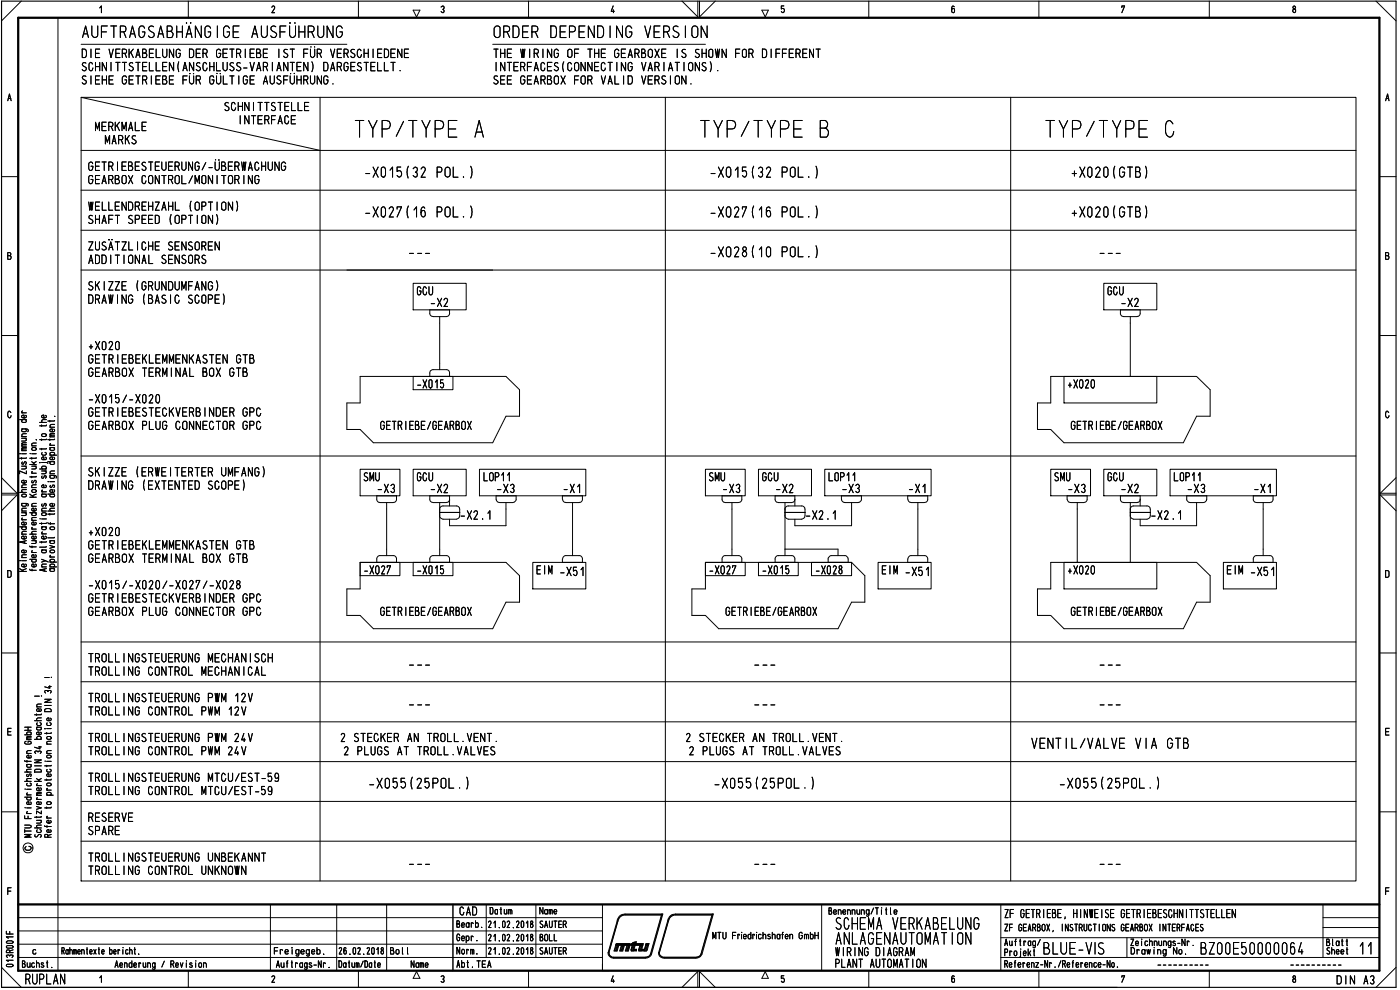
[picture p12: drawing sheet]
<svg xmlns="http://www.w3.org/2000/svg" width="420mm" height="297mm" viewBox="0 0 420 297" stroke-linecap="round" stroke-linejoin="round" font-family="sans-serif">
<defs><g id="words">
<g font-size="7.3">
<text x="110.3" y="41.3">YP/-YP1 A</text>
<text x="213.9" y="41.3">YP/-YP1 B</text>
<text x="317.6" y="41.3">YP/-YP1 G</text>
</g>
<g font-size="6.2">
<text x="205.5" y="5">\/</text>
<text x="203.6" y="296.1">/\</text>
</g>
<g font-size="4.6">
<text x="109.2" y="53.3">-X015(32 POL.)</text>
<text x="212.8" y="53.3">-X015(32 POL.)</text>
<text x="321.4" y="53.3">d020(GTB)</text>
<text x="109.2" y="65.3">-X027(16 POL.)</text>
<text x="212.8" y="65.3">-X027(16 POL.)</text>
<text x="321.3" y="65.3">+X020(GTB)</text>
<text x="309.5" y="224.7">VE\T L/VALVE V A GIB</text>
<text x="110.4" y="236.6">-X055(25POL.)</text>
<text x="214" y="236.6">-X055(25POL.)</text>
<text x="317.7" y="236.6">-X055(25POL.)</text>
<text x="7.5" y="295.4">RUPLAN</text>
</g>
<g font-size="3.9">
<text x="24.4" y="17.4">DIE VERKABELUNG DER GETRIEBE IST FÜR VERSCHIEDENE</text>
<text x="147.9" y="17.4">THE WIRING OF THE GEARBOXE IS SHOWN FOR DIFFERENT</text>
<text x="24.3" y="21.4">SCHNITTSTELLEN(ANSCHLUSS-VARIANTEN) DARGESTELLT.</text>
<text x="148.4" y="21.4">INTERFACES(CONNECTING VARIATIONS).</text>
<text x="24.3" y="25.4">SIEHE GETRIEBE FÜR GÜLTIGE AUSFÜHRUNG.</text>
<text x="147.8" y="25.4">SEE GEARBOX FOR VALID VERSION.</text>
<text x="67.1" y="33.4">SCHNITTSTELLE</text>
<text x="28.5" y="39.4">MERKMALE</text>
<text x="71.8" y="37.3">INTERFACE</text>
<text x="31.5" y="43.3">MARKS</text>
<text x="26.4" y="51.3">GETRIEBESTEUERUNG/ZBERWACHUNG</text>
<text x="26.4" y="55.3">GEARBOX CONTROL/MONITORING</text>
<text x="26.5" y="63.2">WELLENDREHZAHL (OPTION)</text>
<text x="26.2" y="67.2">SHAFT SPEED (OPTION)</text>
<text x="26.2" y="75.2">ZUSÄTZLICHE SENSOREN</text>
<text x="122.3" y="77.2">---</text>
<text x="212.8" y="77.2">-X028(10 POL.)</text>
<text x="329.6" y="77.3">---</text>
<text x="26.5" y="79.2">ADDITIONAL SENSORS</text>
<text x="26.2" y="87.2">SKIZZE (GRUNDUMFANG)</text>
<text x="125" y="88.7">GCU</text>
<text x="332.3" y="88.6">GCU</text>
<text x="26.3" y="91.2">DRAWING (BASIC SCORE)</text>
<text x="128.9" y="92.1">-X2</text>
<text x="336.2" y="92.1">-X2</text>
<text x="26.4" y="105.1">+X020</text>
<text x="26.4" y="109.1">GETRIEBEKLEMMENKASTEN GTB</text>
<text x="26.4" y="113.1">GEARBOX TERMINAL BOX GTB</text>
<text x="128.7" y="113.1">r</text>
<text x="133.3" y="113.2">'</text>
<text x="124.9" y="116.6">-X015</text>
<text x="320.3" y="116.6">+X020</text>
<text x="26.3" y="121.1">-X015/-X020</text>
<text x="26.4" y="125.1">GETRIEBESTECKVERBINDER OPC</text>
<text x="26.4" y="129">GEARBOX FLUG CONNECTOR OPC</text>
<text x="114" y="129">GETRIEBE/GEARBOX</text>
<text x="321.3" y="129">GETRIEBE/GEARBOX</text>
<text x="26.2" y="143">SKIZZE (ERWEITERTER UMFANG)</text>
<text x="26.3" y="147">DRAWING (EXTENTED SCORE)</text>
<text x="108.9" y="144.4">SMU</text>
<text x="113" y="148">-X3</text>
<text x="125" y="144.4">GCU</text>
<text x="128.9" y="148">-X2</text>
<text x="145" y="144.4">LOP11</text>
<text x="148.8" y="148">-X3</text>
<text x="168.8" y="148">-X1</text>
<text x="212.5" y="144.4">SMU</text>
<text x="216.6" y="148">-X3</text>
<text x="228.7" y="144.4">GCU</text>
<text x="232.6" y="148">-X2</text>
<text x="248.5" y="144.4">LOP11</text>
<text x="252.4" y="148">-X3</text>
<text x="272.5" y="148">-X1</text>
<text x="316.3" y="144.4">SMU</text>
<text x="320.3" y="148">-X3</text>
<text x="332.3" y="144.4">GCU</text>
<text x="336.2" y="148">-X2</text>
<text x="352.1" y="144.4">LOP11</text>
<text x="356.1" y="148">-X3</text>
<text x="376.1" y="148">-X1</text>
<text x="138.1" y="156">-X2.1</text>
<text x="235.4" y="156">.</text>
<text x="241.7" y="156">-X2.1</text>
<text x="338.8" y="156">,</text>
<text x="345.3" y="156">-X2.1</text>
<text x="26.6" y="160.9">+X020</text>
<text x="26.4" y="164.9">GETRIEBEKLEMMENKASTEN GTB</text>
<text x="26.4" y="168.9">GEARBOX TERMINAL BOX GTB</text>
<text x="109" y="172.4">-X027</text>
<text x="124.9" y="172.4">-X015</text>
<text x="160.9" y="172.4">EIM -X51</text>
<text x="212.6" y="172.4">-X027</text>
<text x="228.5" y="172.4">-X015</text>
<text x="244.5" y="172.4">-X028</text>
<text x="264.5" y="172.3">EIM -X51</text>
<text x="320.3" y="172.4">+X020</text>
<text x="368" y="172.4">EIM -X51</text>
<text x="26.3" y="176.9">-X015/-X020/-X027/-X028</text>
<text x="26.4" y="180.8">GETRIEBESTECKVERBINDER OPC</text>
<text x="26.4" y="184.8">GEARBOX PLUG CONNECTOR OPC</text>
<text x="114" y="184.8">GETRIEBE/GEARBOX</text>
<text x="217.7" y="184.8">GETRIEBE/GEARBOX</text>
<text x="321.3" y="184.8">GETRIEBE/GEARBOX</text>
<text x="26.4" y="198.8">TROLLINGSTEUERUNG MECHANISCH</text>
<text x="26.4" y="202.8">TROLLING CONTROL MECHANICAL</text>
<text x="122.3" y="200.7">---</text>
<text x="226" y="200.7">---</text>
<text x="329.6" y="200.7">---</text>
<text x="26.4" y="210.7">TROLLINGSTEUERUNG PWM 12V</text>
<text x="26.4" y="214.7">TROLLING CONTROL PWM 12V</text>
<text x="26.4" y="222.7">TROLLINGSTEUERUNG PWM 24V</text>
<text x="26.4" y="226.7">TROLLING CONTROL PWM 24V</text>
<text x="102" y="222.7">2 STECKER AN TROLL.VENT.</text>
<text x="102.9" y="226.7">2 FLUGS AT TROLL.VALVES</text>
<text x="205.7" y="222.7">2 STECKER AN TROLL.VENT.</text>
<text x="206.6" y="226.7">2 FLUGS AT TROLL.VALVES</text>
<text x="26.4" y="234.6">TROLLINGSTEUERUNG MTCU/EST-59</text>
<text x="26.4" y="238.6">TROLLING CONTROL MTCU/EST-59</text>
<text x="26.2" y="250.6">SPARE</text>
<text x="26.4" y="246.6">RESERVE</text>
<text x="26.4" y="258.6">TROLLINGSTEUERUNG UNBEKANNT</text>
<text x="26.4" y="262.6">TROLLING CONTROL UNKNOWN</text>
<text x="137.8" y="274.7">CAD</text>
<text x="301.3" y="275.5">ZF GETRIEBE, HINWEISE GETRIEBESCHNITTSTELLEN</text>
<text x="250.7" y="286.9">WIRING DIAGRAM</text>
<text x="250.4" y="290.4">PLANT AUTOMATION</text>
<text x="401" y="295.4">DIN A3</text>
</g>
<g font-size="3.2">
<text x="24.6" y="11.4">AUFTUGSA3</text>
<text x="53.1" y="11.4">— Ä\G</text>
<text x="66.8" y="11.4">G1</text>
<text x="75.4" y="11.4">AUSFÜ — RU\G</text>
<text x="148" y="11.4">OR31R</text>
<text x="164.8" y="11.4">313</text>
<text x="173.3" y="11.4">1\3</text>
<text x="193.4" y="11.4">VlS</text>
<text x="112.9" y="150.7">l</text>
<text x="118.4" y="150.7">J</text>
<text x="128.8" y="150.7">l</text>
<text x="148.7" y="150.7">l</text>
<text x="154.2" y="150.7">J</text>
<text x="168.6" y="150.7">l</text>
<text x="174.2" y="150.7">J</text>
<text x="216.5" y="150.7">l</text>
<text x="222.1" y="150.7">J</text>
<text x="232.4" y="150.7">l</text>
<text x="252.3" y="150.7">l</text>
<text x="257.9" y="150.7">J</text>
<text x="272.2" y="150.7">l</text>
<text x="277.9" y="150.7">J</text>
<text x="320.1" y="150.7">l</text>
<text x="325.8" y="150.7">J</text>
<text x="336.1" y="150.7">l</text>
<text x="356" y="150.7">l</text>
<text x="361.5" y="150.7">J</text>
<text x="375.9" y="150.7">l</text>
<text x="381.5" y="150.7">J</text>
<text x="375.1" y="168.9">(</text>
<text x="146.9" y="274.3">Datum</text>
<text x="161.9" y="274.4">Name</text>
<text x="248.6" y="274.5">Benennung/Title</text>
<text x="136.9" y="278.4">Bearb.</text>
<text x="146.4" y="278.4">21.02.2018</text>
<text x="161.9" y="278.4">SAUTER</text>
<text x="213.7" y="281.9">MTU Friedrichshafen GmbH</text>
<text x="250.6" y="278.4">SC</text>
<text x="255.8" y="278.4">—lid</text>
<text x="267.8" y="279">V.7_.• •(A311__U\l)</text>
<text x="301.4" y="279.5">ZF GEARBOX,</text>
<text x="318.6" y="279.5">INSTRUGT IONS GEARBOX INTERFACES</text>
<text x="9.7" y="286.4">c</text>
<text x="18.4" y="286.4">Rahmentexte Bericht.</text>
<text x="82.2" y="286.4">Freigegeb.</text>
<text x="101.6" y="286.4">26.02.2018</text>
<text x="117" y="286.4">Bol I</text>
<text x="136.9" y="282.4">Gebt' .</text>
<text x="137" y="286.4">Norm.</text>
<text x="146.4" y="282.4">21.02.2018</text>
<text x="146.4" y="286.4">21.02.2018</text>
<text x="161.9" y="286.4">SAUTER</text>
<text x="161.9" y="282.4">BOLL</text>
<text x="250.7" y="283.5">A\LAG: \AUTOldT</text>
<text x="301.4" y="283.8">Auftrag/</text>
<text x="301.4" y="286.4">projel°</text>
<text x="339.2" y="286.4">=1</text>
<text x="398" y="283.9">Blatt</text>
<text x="6.5" y="290.4">Buchst.</text>
<text x="34.3" y="290.4">Aenderung / Revision</text>
<text x="82.8" y="290.4">Auftrags-Nr.</text>
<text x="101.5" y="290.4">Datum/Date</text>
<text x="123.2" y="290.4">Name</text>
<text x="136.9" y="290.4">Abt.TEA</text>
<text x="301.4" y="290.4">Referenz-Nr./Reference-No.</text>
</g>
<g font-size="3.1">
<text x="8" y="171.6" transform="rotate(-90 8 171.6)">Keine Aenderung ohne Zustimmung der</text>
<text x="11" y="171.4" transform="rotate(-90 11 171.4)">federfuehrenden Konstruktion.</text>
<text x="14.1" y="171.6" transform="rotate(-90 14.1 171.6)">Any alterations are subiect to the</text>
<text x="16.5" y="171.6" transform="rotate(-90 16.5 171.6)">approval of the design department.</text>
<text x="9.5" y="251.4" transform="rotate(-90 9.5 251.4)">MTU Friedrichshafen GmbH</text>
<text x="12.5" y="251.4" transform="rotate(-90 12.5 251.4)">Schutzvermerk DIN 34 beachten</text>
<text x="15.5" y="251.4" transform="rotate(-90 15.5 251.4)">Rotor to protection notice DIN 34 !</text>
</g>
</g></defs>
<g fill="none" stroke="#000" stroke-width=".3">
<path d="M6.4 .3l-5.9 6M17.4 5.3v286M24.3 13.3h79.8M29.9 2.4l.5-.6v2M56.5 .3v5M81.6 2.2l.3-.4 .5 .2v.5l-.8 1.3h.8M107.6 .3v5M124 3h2l-1 2.1zM132.4 2.1a.47 .47 0 0 1 .7-.2 .47 .47 0 0 1 0 .7l-.2 .2a.49 .49 0 0 1 .3 .8 .49 .49 0 0 1-.8-.1M147.9 13.3h63.8M158.6 .3v5M184 1.8l-.6 1.6h1"/>
<path d="M184.1 3v.8M214.7 .3l-4.8 4.8M228.6 3h2l-.9 2.1zM235.2 1.8h-.7v.9l.6-.2a.59 .59 0 0 1 .3 .8 .59 .59 0 0 1-.7 .3l-.2-.1M260.7 .3v5M286.4 2l-.4-.2-.4 .5v1.2l.6 .3a.8 .8 0 0 0 0-1.3l-.5 .1-.1 .4M311.8 .3v5M336.7 2.3v-.5h.8l-.8 2M362.9 .3v5M388.2 1.9a.72 .72 0 0 0 .6 1.1l-.1 .6-.3 .2-.4-.3v-.5a.65 .65 0 0 0 .7-.5 .65 .65 0 0 0-.3-.7zM413 .3l6 6M2.3 30.2l.5-2 .5 2"/>
<path d="M2.5 29.5h.8M24.3 29.2l71.8 15.9M96.1 29.2v235.1M199.7 29.2v235.1M303.3 29.2v235.1M415.8 30.2l.6-2 .5 2M416 29.5h.8M.5 53h5M24.3 45.1h382.7M24.3 57.1h382.7M414 53h5M2.3 76.7l1 .2v.4l-.2 .5h-.8v-2l.9 .1v.6l-.3 .2"/>
<path d="M24.3 69.1h382.7M415.8 76.7l1 .2 .1 .4-.3 .5h-.8v-2l.9 .1v.6l-.3 .2M24.3 81h382.7M132 96.9v12.1M339.2 96.9v16M.5 100.7h5M108.1 112.9h43.7l4.1 4v8h-4.1l-3.9 7.9h-35.8l-4-3.9h-4v-8h4zM315.3 112.9h43.8l4.1 4v8h-4.1l-4 7.9h-35.8l-4-3.9h-3.9v-8h3.9zM414 100.7h5M3.3 123.8a.48 .48 0 0 0-.6-.4 .48 .48 0 0 0-.4 .6v.7l.4 .6h.4l.2-.6M24.3 136.8h382.7M416.8 123.8a.48 .48 0 0 0-.6-.4 .48 .48 0 0 0-.4 .6v.7l.4 .6h.4l.3-.6"/>
<path d="M.5 148.5h4.6l-4.6 4.7M.5 143.3l4.6 4.7h-4.6M116 152.7v12.1M132 152.7v12.1M151.8 152.7v5h-16.9M171.8 152.7v12.1M219.7 152.7v12.1M235.6 152.7v12.1h15.9M255.6 152.7v5h-17.1M275.5 152.7v12.1M323.3 152.7v16M339.2 152.7v16"/>
<path d="M359.1 152.7v5h-16.9M379.1 152.7v12.1M419 148.5h-4.8l4.8 4.7M419 143.3l-4.8 4.7h4.8M2.3 171.2h.6l.4 .4v1.2l-.4 .4h-.6zM108.1 168.7h43.7l4.1 4v8h-4.1l-3.9 7.9h-35.8l-4-3.9h-4v-8h4zM211.7 168.7h43.9l3.9 4v8h-3.9l-4.1 7.9h-35.8l-4-3.9h-4.1v-8h4.1zM315.3 168.7h43.8l4.1 4v8h-4.1l-4 7.9h-35.8l-4-3.9h-3.9v-8h3.9zM415.8 171.2h.6l.5 .4v1.2l-.5 .4h-.6zM.5 195.9h5M24.3 192.6h382.7M414 195.9h5"/>
<path d="M2.3 219.5h1M3.3 218.5h-1v2.1h1M24.3 204.6h382.7M24.3 216.6h382.7M415.8 219.5h1M416.9 218.5h-1.1v2.1h1.1M24.3 228.5h382.7M.5 243.6h5M24.3 240.5h382.7M24.3 252.4h382.7M414 243.6h5M2.3 267.4h1"/>
<path d="M3.3 266.4h-1v2M5.5 275.3h175.3M5.5 279.3h175.3M81.2 271.4v19.9M101 271.4v19.9M116 271.4v19.9M145.9 271.4v15.9M160.8 271.4v15.9M180.8 271.4v19.9M246.6 271.4v19.9M300.4 271.4v19.8M397 271.4v15.9"/>
<path d="M397 278.3h17M397 275.3h17M415.8 267.4h1M416.9 266.4h-1.1v2M.5 290.2l5.9 6M5.5 287.3h175.3M5.5 283.3h175.3M29.9 293.4l.5-.6v1.9M56.5 291.3v4.9M81.6 293.1l.3-.3 .5 .1v.6l-.8 1.2h.8M107.6 291.3v4.9M125 291.5l1 2h-2z"/>
<path d="M132.4 293a.5 .5 0 0 1 .8 0 .5 .5 0 0 1-.3 .8 .49 .49 0 0 1 .3 .8 .49 .49 0 0 1-.8-.1M158.6 291.3v4.9M184 292.8l-.6 1.6h1M184.1 294v.7M229.7 291.5l.9 2h-2zM235.2 292.8h-.7v.8a.61 .61 0 0 1 .9 .4 .61 .61 0 0 1-.7 .7l-.2-.3M260.7 291.3v4.9M286.4 293l-.5-.2-.3 .5 .1 1.3h.7v-1l-.4-.1-.3 .1-.1 .4M300.4 287.3h113.6M300.4 281.3h113.6M311.8 291.3v4.9M336.7 293.2v-.4h.8l-.8 1.9"/>
<path d="M338.2 281.3v6M339.4 281.8h.8l-.8 1.9h.8M340.8 283h.9l-.2-.6h-.3l-.4 .2v.9l.4 .2 .4-.2M342.6 282.4v1.3M362.9 291.3v4.9M388.2 292.9a.72 .72 0 0 0 .6 1v.6l-.2 .2-.6-.2v-.6a.69 .69 0 0 0 .6-.4 .69 .69 0 0 0 0-.7zM419 290.2l-6 6"/>
<circle cx="8.4" cy="254.4" r="1.49"/>
</g>
<path d="M.5 .3h418.5v295.9h-418.5z" fill="none" stroke="#000" stroke-width=".34"/>
<path d="M5.5 5.3h408.5v286h-408.5zM5.5 271.4h408.5" fill="none" stroke="#000" stroke-width=".68"/>
<path d="M135.9 271.4v19.9" fill="none" stroke="#000" stroke-width=".42"/>
<g fill="none" stroke="#000" stroke-width=".3">
<path d="M342.7 281.9h.1M344.4 282.5l-.6-.1-.2 1 .2 .3h.5l.2-.3M345 282.7l.2-.3h.5l.1 1.3M345 281.8v1.9M346.4 282.6l.3-.2h.4l.2 1.3M346.4 282.4v1.3M347.8 282.4l.1 1.1 .5 .2 .2-.3M348.6 282.4v1.3M349.2 282.6l.3-.2h.4l.2 1.3M349.2 282.4v1.3M351.4 282.4l-.2 1.9-.6-.2M351.4 282.7l-.2-.3h-.4l-.2 .3v.7l.2 .3h.4l.2-.3"/>
<path d="M352.7 282.5l-.4-.1a.53 .53 0 0 0-.1 .6 .53 .53 0 0 0 .6 .2v.3l-.3 .2-.5-.2M353.4 283h.7M355.6 281.8v1.9l-.9-1.9v1.9M356.3 282.6l.2-.2h.2l.1 .2M356.3 282.4v1.3"/>
</g>
<path d="M339.4 281.8h.8l-.8 1.9h.8M340.8 283h.9l-.2-.6h-.3l-.4 .2v.9l.4 .2 .4-.2M342.6 282.4v1.3M358.1 283.7h.1" fill="none" stroke="#000" stroke-width=".3"/>
<g fill="none" stroke="#000" stroke-width=".3">
<path d="M342.7 281.9h.1M344.4 282.5l-.6-.1-.2 1 .2 .3h.5l.2-.3M345 282.7l.2-.3h.5l.1 1.3M345 281.8v1.9M346.4 282.6l.3-.2h.4l.2 1.3M346.4 282.4v1.3M347.8 282.4l.1 1.1 .5 .2 .2-.3M348.6 282.4v1.3M349.2 282.6l.3-.2h.4l.2 1.3M349.2 282.4v1.3M351.4 282.4l-.2 1.9-.6-.2M351.4 282.7l-.2-.3h-.4l-.2 .3v.7l.2 .3h.4l.2-.3"/>
<path d="M352.7 282.5l-.4-.1a.53 .53 0 0 0-.1 .6 .53 .53 0 0 0 .6 .2v.3l-.3 .2-.5-.2M353.4 283h.7M355.6 281.8v1.9l-.9-1.9v1.9M356.3 282.6l.2-.2h.2l.1 .2M356.3 282.4v1.3"/>
</g>
<g fill="none" stroke="#000" stroke-width=".3">
<path d="M1.9 279.4v.8h2M2.9 279.5v.7M1.9 282.6l.4-.3h1.2l.4 .5-.3 .2h-1.4zM2 283.9l1.6-.2 .3 .4-.3 .4h-1.4l-.3-.4zM2.1 289.4l1.5-.1a.38 .38 0 0 1 .3 .4 .38 .38 0 0 1-.4 .4l-1.4-.1-.2-.3zM2.2 287.3l-.3-.4a.55 .55 0 0 1 .5-.4 .55 .55 0 0 1 .5 .4 .48 .48 0 0 1 .6-.4 .48 .48 0 0 1 .4 .5l-.3 .3M2.9 285.8v-.6a.55 .55 0 0 0-.5-.2 .55 .55 0 0 0-.5 .4v.4h2M3.9 288.1h-2l.6 .4M3.9 281.1h-2l.6 .4M3.9 285l-1 .3M343.5 286.1l.1 .2M343.6 284.9v1.1l-.1 .3h-.6l-.2-.3 .1-.9 .5-.2 .3 .3"/>
<path d="M344.2 284.9l.3 1.4 .2-1.4 .3 1.4 .2-1.4M346.3 284.9v1.4M358.1 283.7h.1"/>
</g>
<path d="M343.5 286.1l.1 .2M343.6 284.9v1.1l-.1 .3h-.6l-.2-.3 .1-.9 .5-.2 .3 .3M344.2 284.9l.3 1.4 .2-1.4 .3 1.4 .2-1.4M346.4 284.4h.1M346.3 284.9v1.4M347.4 285.2l.4-.3 .5 .3 .1 1.1M347.4 284.9v1.4M350 284.9l-.1 1.8-.2 .2-.6-.2M350 285.2l-.4-.3-.6 .3 .2 1.1h.5l.3-.3M353.2 284.3v2l-1-2v2M353.9 285.1l.6-.1 .2 .9a.49 .49 0 0 1-.5 .4 .49 .49 0 0 1-.4-.4zM355.8 286.3h.1" fill="none" stroke="#000" stroke-width=".3"/>
<g fill="none" stroke="#000" stroke-width=".3">
<path d="M10.4 208.9h1.4M346.4 284.4h.1M347.4 285.2l.4-.3 .5 .3 .1 1.1M347.4 284.9v1.4M350 284.9l-.1 1.8-.2 .2-.6-.2M350 285.2l-.4-.3-.6 .3 .2 1.1h.5l.3-.3M353.2 284.3v2l-1-2v2M353.9 285.1l.6-.1 .2 .9a.49 .49 0 0 1-.5 .4 .49 .49 0 0 1-.4-.4zM355.8 286.3h.1M399 284.4a.46 .46 0 0 0-.6 .1 .46 .46 0 0 0 .1 .7l.6 .4v.4l-.2 .3-.7-.3M399.7 285.3l.1-.4 .5 .1 .2 1.3M399.7 284.3v2"/>
<path d="M401 285.6h.9a.46 .46 0 0 0-.3-.7 .46 .46 0 0 0-.6 .4l.1 .8 .3 .2 .4-.2M402.5 285.6h.8l-.3-.7-.5 .3v.9l.3 .2 .4-.2M404.2 284.3v1.9l.3 .1"/>
</g>
<path d="M10.4 208.9h1.4M12.5 208.9h.1" fill="none" stroke="#000" stroke-width=".3"/>
<g fill="none" stroke="#000" stroke-width=".3">
<path d="M24.8 11.3l.9-3.5 .8 3.5M27.6 7.8v2.7a.9 .9 0 0 0 .8 .8 .9 .9 0 0 0 .9-.8v-2.7M32.2 7.8h-1.8v3.5M33.2 7.8h1.8M34.2 7.8v3.5M36.1 9.6h.9a.9 .9 0 0 0 .8-.9 .9 .9 0 0 0-.8-.9h-.9v3.5M38.9 11.3l.9-3.5 .9 3.5M43.4 8.5a.86 .86 0 0 0-.9-.7 .86 .86 0 0 0-.8 .8v1.9a.8 .8 0 0 0 .6 .8 .8 .8 0 0 0 .9-.5l.3-1.2h-.8M46.1 8a.83 .83 0 0 0-1.3 .1 .83 .83 0 0 0 .3 1.2l.4 .3a.86 .86 0 0 1 .8 .9 .86 .86 0 0 1-1 .8l-.7-.5M47.4 11.3l.8-3.5 .9 3.5M50.2 9.4l1.2 .1a1.03 1.03 0 0 1 0 1.8h-1.2v-3.5l1.1 .1a.9 .9 0 0 1-.1 1.5M53 7.8v3.5"/>
<path d="M54.7 7.8v3.5M55.8 11.3l1-3.5 .8 3.5M56 6.9h.1M57.2 6.9h.1M60.4 7.8v3.5l-1.8-3.5v3.5M63.2 8.5a.86 .86 0 0 0-.9-.7 .86 .86 0 0 0-.8 .8v1.9l.3 .6a.79 .79 0 0 0 1.2-.3l.2-1.2h-.8M65.2 7.8v3.5M68.9 8.5a.91 .91 0 0 0-.9-.7 .91 .91 0 0 0-.9 .8v1.9l.4 .6a.7 .7 0 0 0 1.1-.3l.3-1.2h-.8M71.8 7.8h-1.8v3.5h1.7M75.6 11.3l.9-3.5 .8 3.5M78.4 7.8v2.7a.9 .9 0 0 0 .9 .8 .9 .9 0 0 0 .9-.8v-2.7M82.8 8a.82 .82 0 0 0-1.3 .1 .82 .82 0 0 0 .2 1.2l.6 .3a.88 .88 0 0 1 .4 1.4 .88 .88 0 0 1-1.5-.2"/>
<path d="M85.8 7.8h-1.8v3.5M86.9 7.8v2.7a.9 .9 0 0 0 .9 .8 .9 .9 0 0 0 .9-.8v-2.7M87.1 6.9h-.1M88.5 6.9h.1M89.7 7.8v3.5M91.5 7.8v3.5M92.5 9.6h1a.9 .9 0 0 0 .8-.9 .9 .9 0 0 0-.8-.9h-1v3.5M95.4 7.8v2.7a.9 .9 0 0 0 .9 .8 .9 .9 0 0 0 .9-.8v-2.7M99.9 7.8v3.5l-1.7-3.5v3.5M102.7 8.5a.91 .91 0 0 0-.9-.7 .91 .91 0 0 0-.8 .8v1.9l.4 .6a.7 .7 0 0 0 1.1-.3l.2-1.2h-.7M148.4 8.3l.7-.5 .8 .2 .2 .3v2.5a.95 .95 0 0 1-1 .5 .95 .95 0 0 1-.8-.8zM151.2 9.6h1a.9 .9 0 0 0 .8-.9 .9 .9 0 0 0-.8-.9h-1v3.5"/>
<path d="M154 7.8h1l.5 .3a3 3 0 0 1 0 2.8l-.5 .4h-1zM158.6 7.8h-1.8v3.5h1.7M159.6 9.6h1.1a.9 .9 0 0 0 .7-.9 .9 .9 0 0 0-.7-.9h-1.1v3.5M165.3 7.8h.9a.88 .88 0 0 1 .8 1 2.65 2.65 0 0 1-.4 2.4l-1.3 .1zM169.9 7.8h-1.8v3.5h1.8M170.9 9.6h1a.9 .9 0 0 0 .8-.9 .9 .9 0 0 0-.8-.9h-1v3.5M175.6 7.8h-1.8v3.5h1.7M178.4 7.8v3.5l-1.8-3.5v3.5M179.4 7.8h1l.5 .3a3 3 0 0 1 0 2.8l-.5 .4h-1zM183.1 7.8v3.5M186.8 7.8v3.5l-1.8-3.5v3.5M189.6 8.5a.91 .91 0 0 0-.9-.7 .91 .91 0 0 0-.9 .8v1.9l.5 .6a.7 .7 0 0 0 1.1-.3l.2-1.2h-.8"/>
<path d="M193.5 7.8l.9 3.5 .9-3.5M198.1 7.8h-1.8v3.5h1.8M199.2 9.6h.9a.89 .89 0 0 0 .9-.9 .89 .89 0 0 0-.9-.9h-.9v3.5M203.5 8a.82 .82 0 0 0-1.3 .1 .82 .82 0 0 0 .3 1.2l.5 .3a.88 .88 0 0 1 .4 1.4 .88 .88 0 0 1-1.4-.2M205.7 7.8v3.5M207.9 8l.8-.2 .6 .5 .1 2.2a.9 .9 0 0 1-.9 .8 .9 .9 0 0 1-.9-.8v-1.9zM212.2 7.8v3.5l-1.8-3.5v3.5M24.3 29.2h382.7v235.1h-382.7zM106.6 36.2h2.6M210.3 36.2h2.5M313.9 36.2h2.5M124 85h15.9v8h-15.9z"/>
<path d="M129 93l.2 1.6 .8 .4 4.4-.1 .5-.7v-1.2M132 95v1.9M331.3 85h15.9v8h-15.9zM336.3 93l.1 1.6 .4 .3 .5 .1M339.2 95v1.9M342.2 93v1.2l-.5 .7-4.5 .1M124 112.9h11.9v4h-11.9zM129 112.9h5.9M130 110.9h4M132 109v1.9M319.3 112.9h27.9v8h-27.9zM108.1 140.8h11.9v8h-11.9z"/>
<path d="M114 150.8h4M116 150.8v1.9M124 140.8h15.9v8h-15.9zM132 150.8v4.1l.2 .5 .8 .4h3.9M132 152.7v-.4l.7-.5h4.5l.7 .5 .1 .4M132 153.8h6M134.9 149.8l-.5 .9-4.4 .1M134.9 148.8v3M134.9 155.8v1.9M143.9 140.8h31.9v8h-31.9zM149.9 150.8h4M151.8 150.8v1.9"/>
<path d="M169.8 150.8h4M171.8 150.8v1.9M211.7 140.8h11.9v8h-11.9zM217.6 150.8h4M219.7 150.8v1.9M227.6 140.8h15.9v8h-15.9zM235.6 152.7l.1-.4 .6-.5h4.5l.7 .5 .1 .4M235.6 150.8v4M235.6 153.8h6M236.6 155.8h4M238.5 149.8l-.5 .9-4.4 .1M238.5 148.8v3"/>
<path d="M238.5 155.8v1.9M247.5 140.8h31.9v8h-31.9zM253.5 150.8h4M255.6 150.8v1.9M273.4 150.8h4M275.5 150.8v1.9M315.3 140.8h12v8h-12zM321.3 150.8h3.9M323.3 150.8v1.9M331.3 140.8h15.9v8h-15.9zM339.2 152.7l.1-.4 .7-.5h4.5l.6 .5 .1 .4M339.2 153.8h6"/>
<path d="M339.2 150.8v4M340.2 155.8h4M342.2 149.8l-.5 .9-4.5 .1M342.2 148.8v3M342.2 155.8v1.9M351.2 140.8h31.9v8h-31.9zM357.2 150.8h3.9M359.1 150.8v1.9M377.1 150.8h3.9M379.1 150.8v1.9M108.1 168.7h11.9v4h-11.9zM113.4 167l.4-.3h4.4l.8 .8v1.2h-5.9v-1.2z"/>
<path d="M116 164.8v1.9M124 168.7h11.9v4h-11.9zM129.3 167l.5-.3h4.4l.7 .8v1.2h-5.9v-1.2zM132 164.8v1.9M159.9 168.7h15.9v8h-15.9zM168.8 167.7v1M168.9 167.7l.1-.6 .6-.4h4.4l.8 .8v1.2M171.8 164.8v1.9M211.7 168.7h11.9v4h-11.9zM217 167l.5-.3h4.4l.7 .8v1.2h-5.9v-1.2zM219.7 164.8v1.9M227.6 168.7h12v4h-12z"/>
<path d="M233.6 166.7l4.4 .1 .5 .7v1.2h-5.9v-1.2l.5-.7 .5-.1M235.6 164.8v1.9M243.5 168.7h12.1v4h-12.1zM248.6 167.3l.7-.6h4.5l.7 .6 .1 1.4h-6.1zM251.5 164.8v1.9M263.5 168.7h15.9v8h-15.9zM272.4 167.7v1M272.5 167.7l.2-.6 .6-.4h4.4l.7 .8v1.2M275.5 164.8v1.9M319.3 168.7h27.9v8h-27.9zM367.2 168.7h15.9v8h-15.9zM377.1 166.7l4.5 .1 .5 .7v1.2h-6"/>
<path d="M379.1 164.8v1.9M12.5 208.9h.1M122.9 211.5h1.2M125.3 211.5h1.2M127.7 211.5h1.2M226.5 211.5h1.2M229 211.5h1.2M231.4 211.5h1.1M330.2 211.5h1.1M332.6 211.5h1.2M335 211.5h1.2M8.7 253.9a.6 .6 0 0 1 .7 .6 .6 .6 0 0 1-.6 .6h-.8l-.4-.3-.1-.5 .3-.3"/>
<path d="M122.9 259.3h1.2M125.3 259.3h1.2M127.7 259.3h1.2M226.5 259.3h1.2M229 259.3h1.2M231.4 259.3h1.1M330.2 259.3h1.1M332.6 259.3h1.2M335 259.3h1.2M187.6 274.5l-1.2 .4-.6 .6-3 10.3M187.6 274.6h10.9M198.6 274.2l-3.4 12.1-.4 .6-1 .3h-10l-.8-.5-.2-1"/>
<path d="M198.8 274.4h-11.2l-1.3 .4-.8 1.1-2.8 9.9M198.8 274.2l-3.4 12.1-.5 .6-.8 .4h-10.3l-.9-.6-.2-1M202.7 274.5l-1.2 .4-.5 .6-3.1 10.3M202.7 274.6h11M213.7 274.2l-3.3 12.1-.5 .6-1 .3h-10l-.7-.5-.3-1M213.9 274.4h-11.2a2.28 2.28 0 0 0-2.2 2l-2.7 9.4M213.9 274.2l-3.5 12.1M254.9 279.8v3.5l-1.5-3.5v3.5M255.8 279.8v3.5h1.5M257.3 275.3v3.5M259.8 275.3h-1.6v3.5h1.5M260.6 278.8v-3.5l.8 2.8 .8-2.8v3.5"/>
<path d="M263.1 278.8l.8-3.5 .7 3.5M264.6 279.8h-1.5v3.5h1.5M267.1 279.8v3.5l-1.6-3.5v3.5M267.9 275.3l.8 3.5 .8-3.5M270.4 279.8v2.7a.76 .76 0 0 0 .7 .8 .76 .76 0 0 0 .8-.8v-2.7M271.9 275.3h-1.5v3.5h1.5M272.8 277.1h.9a.92 .92 0 0 0 .7-.9 .92 .92 0 0 0-.7-.9h-.9v3.5M273.6 279.8v3.5M275.2 275.3v3.5M276.7 275.3l-1.5 2.2M277.7 278.8l.7-3.5 .8 3.5M280.1 276.9h.9a1.04 1.04 0 0 1 .7 .9 1.04 1.04 0 0 1-.5 1h-1.1v-3.5h.9l.3 .4v.9l-.3 .3"/>
<path d="M283.3 279.8v3.5M284.1 275.3h-1.5v3.5h1.5M285 275.3v3.5h1.5M285.8 279.8v3.5M287.4 275.3v2.7a.76 .76 0 0 0 .8 .8 .76 .76 0 0 0 .7-.8v-2.7M287.8 279.9h.8l.3 .4v2.5a.79 .79 0 0 1-.8 .5 .79 .79 0 0 1-.7-.7v-2zM291.4 275.3v3.5l-1.5-3.5v3.5M291.4 279.8v3.5l-1.5-3.5v3.5M293.8 276a.72 .72 0 0 0-.8-.7 .72 .72 0 0 0-.7 .8v1.9a.68 .68 0 0 0 .4 .7 .68 .68 0 0 0 .7-.1l.4-1.5h-.6M.5 296.2h334.7M180.8 289.3v2h2M182.5 285.8l3-10.4a2.01 2.01 0 0 1 2.1-1.2h11.3l-3.4 12.1a1.74 1.74 0 0 1-1.7 1.1"/>
<path d="M182.5 285.7a1.57 1.57 0 0 0 1.6 1.7M184.1 287.5h9.7M184.8 283.6h4.3M184.9 283.3l.1-.2h4l.2 .2M184.9 283.3l-.6 2h.9l.5-1.7M184.9 283.3h4.3M184.9 283.4h4.2M185 283.5h4.1M185 283.2h4.1M185 283.6l-.6 1.7M185.2 283.6l-.5 1.7M185.4 283.6l-.5 1.7"/>
<path d="M185.5 283.6l-.5 1.7M186.5 283.6l-.5 1.7h.9l.5-1.7M186.6 283.6l-.5 1.7M186.9 283.6l-.5 1.7M187.1 283.6l-.5 1.7M187.2 283.6l-.5 1.7M188.3 283.6l-.5 1.7M188.6 283.6l-.5 1.7M188.8 283.6l-.5 1.7M188.9 283.6l-.5 1.7M189.2 283.3l-.6 2h-.9l.5-1.7M189.4 283.3h3.5"/>
<path d="M189.4 283.5h3.5M189.4 283.4h3.5M189.5 283.2h3.5M189.9 283.6l-.5 1.6M189.9 283h.9M189.9 282.9h.9M190 282.8h.9M190 283.6l-.5 1.7M190.3 284.8h.8l-.1 .5h-1.6l.5-2.5 1.1-.3-.9 2.8M190.3 283.6l-.5 1.7M190.3 284.9h.7M190.3 285h.7"/>
<path d="M190.3 285.1h.7M190.3 285.2h.7M190.4 282.7h.5M190.5 283.6l-.6 1.7M192.1 283.6l-.4 1.7h2.2M192.2 283.6l-.5 1.6M192.3 283.6l-.5 1.7M192.5 285.2h.8M192.6 284.8h.8M192.6 284.9h.8M192.6 285h.7M192.6 285.1h.7"/>
<path d="M192.6 283.6l-.5 1.7M192.7 283.6l-.5 1.7M192.9 283.6l-.4 1.7M193 283.1h-3.5l-.1 .5h3.5M193.1 283.1l-.2 .5M193.8 283.6h.8M193.8 283.6l-.5 1.7M193.8 283.3h.8M193.8 283.5h.8M193.8 283.4h.8M193.8 283.1v.5M193.9 283.1h.9l-.2 .5"/>
<path d="M193.9 283.2h.9M194 283.6l-.5 1.7M194.3 283.6l-.5 1.7M194.4 283.6l-.5 1.7M194.6 283.6l-.3 1.4-.4 .3M197.7 285.8l3-10.4a2.01 2.01 0 0 1 2-1.2h11.4l-3.4 12.1a1.74 1.74 0 0 1-1.8 1.1M197.7 285.7l.2 1.2 .9 .5h.5M197.8 285.7l.3 1 .8 .6h10.4l.7-.4 .5-.6M199.3 287.5h9.6M250.9 283.3l.8-3.5 .7 3.5M258.2 283.3l.8-3.5 .7 3.5M262.1 280.5a.72 .72 0 0 0-.8-.7 .72 .72 0 0 0-.7 .8v1.9l.4 .7a.73 .73 0 0 0 1-.3l.2-1.3h-.7"/>
<path d="M267.9 283.3l.8-3.5 .8 3.5M275.5 280.1l.6-.3 .6 .5v2.5a.79 .79 0 0 1-.8 .5 .79 .79 0 0 1-.7-.7v-2zM277.7 283.3v-3.5l.7 2.8 .8-2.8v3.5M280.1 283.3l.8-3.5 .7 3.5M313.3 284.4h.9a.99 .99 0 0 1 .8 .8 .99 .99 0 0 1-.5 1.1h-1.2v-3.5l1.1 .2a.83 .83 0 0 1-.2 1.4M316 282.8v3.5h1.5M318.4 282.8v2.7a1.05 1.05 0 0 0 1.2 .8l.5-.8v-2.7M321.1 284.6h1.4M322.8 282.8h-1.7v3.5h1.7M323.8 285.1h1.2M325.9 282.8l1 3.5 .7-3.5M328.6 282.8v3.5"/>
<path d="M331.1 283a.82 .82 0 0 0-1.2 .1 .82 .82 0 0 0 .2 1.2 1.1 1.1 0 0 1 1 .7 1.1 1.1 0 0 1-.2 1.2l-.8 .1-.5-.6M347.5 289.6h.9M349.1 289.6h.8M350.7 289.6h.8M352.3 289.6h.8M353.9 289.6h.8M355.5 289.6h.7M357.1 289.6h.7M358.6 289.6h.9M360.2 289.6h.8M360.5 284.4l1.2 .1a1.32 1.32 0 0 1 0 1.8h-1.2v-3.5h.9l.3 .3v1l-.3 .3M361.8 289.6h.8"/>
<path d="M362.9 282.8h1.5l-1.5 3.5h1.5M365.5 283.1l.6-.3 .5 .5 .1 2.3a.68 .68 0 0 1-.6 .7 .68 .68 0 0 1-.7-.7zM368 283.1a.58 .58 0 0 1 .6-.3 .58 .58 0 0 1 .5 .5v2.4a.64 .64 0 0 1-.7 .6 .64 .64 0 0 1-.6-.7zM370.2 284.6h1.4M371.8 282.8h-1.6v3.5h1.5M373.8 282.8h-1.1v1.6l.4-.3a1.13 1.13 0 0 1 1 .7 1.13 1.13 0 0 1-.3 1.2l-.3 .3-.5-.1-.3-.5M375.3 283.1a.64 .64 0 0 1 .8-.3 .64 .64 0 0 1 .4 .7v2.1a.68 .68 0 0 1-.7 .7 .68 .68 0 0 1-.7-.7zM377.6 283.3l.1-.2a.58 .58 0 0 1 .7-.3 .58 .58 0 0 1 .4 .5v2.4l-.5 .6-.7-.5zM380.3 283l.5-.2 .4 .5 .1 2.3a.68 .68 0 0 1-.7 .7 .68 .68 0 0 1-.7-.7v-2.1zM382.7 283l.5-.2 .5 .5 .1 2.3a.68 .68 0 0 1-.7 .7 .68 .68 0 0 1-.7-.7v-2.1zM385.4 282.8l.6 .3 .2 .4v2.1a.68 .68 0 0 1-.7 .7 .68 .68 0 0 1-.6-.7v-2.1zM387.4 289.6h.8"/>
<path d="M388.4 283.2l-.4-.4-.4 .2a4 4 0 0 0-.1 3l.2 .3h.5a1.66 1.66 0 0 0 0-2.2h-.5l-.4 .5v.3M389 289.6h.8M390.5 282.8l-.8 2.8h1.3M390.5 289.6h.9M390.7 284.9v1.4M392.1 289.6h.9M393.7 289.6h.8M395.4 289.6h.7M396.9 289.6h.8M398.5 289.6h.7M400.1 289.6h.8M401.7 289.6h.8"/>
<path d="M408.2 283.9l.8-1.1v3.5M410.7 283.9l.7-1.1v3.5"/>
</g>
<use href="#words"/>
</svg>
